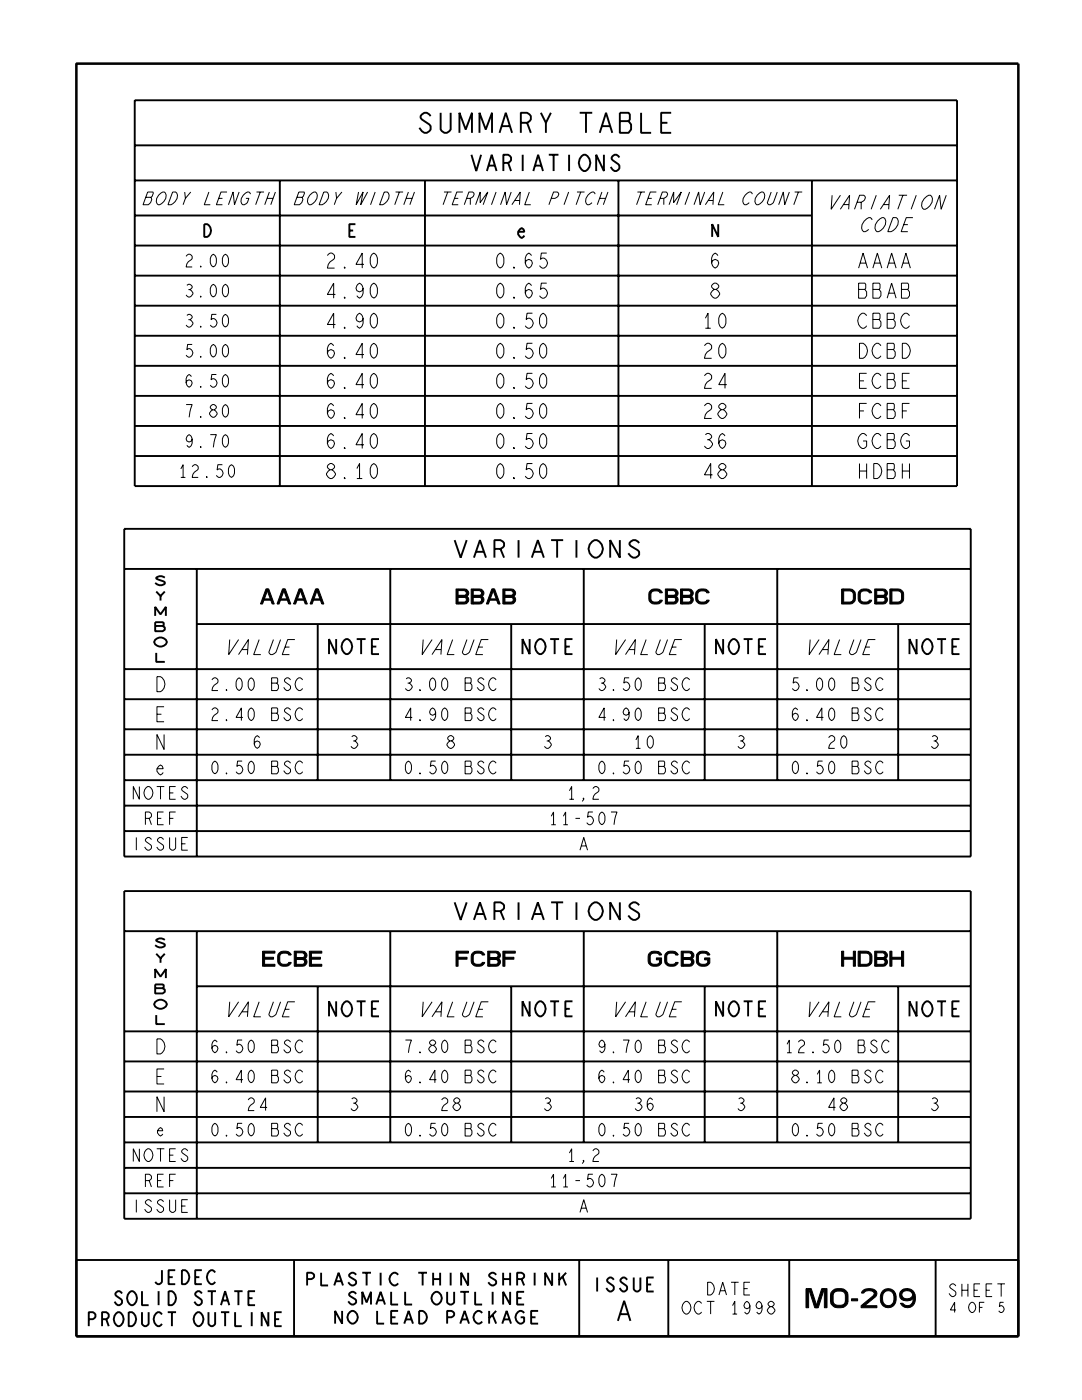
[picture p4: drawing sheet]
<svg xmlns="http://www.w3.org/2000/svg" width="216mm" height="279mm" viewBox="0 0 216 279" stroke-linecap="round" stroke-linejoin="round" font-family="sans-serif">
<g fill="none" stroke="#000" stroke-width=".38">
<path d="M26.9 20h164.1v77h-164.1zM26.9 29h164.1M26.9 36h164.1M55.8 36v61M84.8 36v61M85.9 23.2l-.7-.7a1.03 1.03 0 0 0-1.3 1l.3 .3 1.5 1 .2 .4v.6l-.7 .7h-.5l-.5-.3-.5-.7M87.9 22.5v3.3l.8 .7h.5l.7-.7v-3.3M91.7 26.5v-4l1.2 3.3 1.3-3.3v4M94.1 30.9l.9 3.2 1-3.2M95.7 26.5v-4l1.2 3.3 1.3-3.3v4M97.2 34.1l.9-3.2 1 3.2M97.5 33.1h1.2"/>
<path d="M99.7 26.5l1.2-4 1.3 4M100.2 25.2h1.5M100.4 32.5h1l.4-.3 .2-.2v-.6l-.2-.2-.4-.3h-1v3.2M101.4 32.5l.6 1.6M103.9 24.5h1.3l.5-.3 .2-.4v-.6l-.2-.4-.5-.3h-1.3v4M104.3 30.9v3.2M105.2 24.5l.7 2M106.4 34.1l1-3.2 .9 3.2M106.8 33.1h1.2M107.9 22.5l1 2v2M109.5 30.9h1.9M109.9 22.5l-1 2"/>
<path d="M110.5 30.9v3.2M113.6 30.9v3.2M115.7 22.5h2.5M116.1 31.2l.4-.3a1.23 1.23 0 0 1 1.1 .8 1.86 1.86 0 0 1-.8 2.4 1.23 1.23 0 0 1-1.1-.8 1.9 1.9 0 0 1 .4-2.1zM116.9 22.5v4M119.7 26.5l1.2-4 1.3 4M120.2 25.2h1.5M120.5 30.9v3.2l-1.5-3.2v3.2M123.4 36v61M123.6 31.4l-.6-.5a.81 .81 0 0 0-1 .8l1.6 1.4v.5l-.6 .5a1.23 1.23 0 0 1-1.1-.8M123.7 22.5h1.7l.3 .3v1l-.3 .4 .5 .6v1l-.5 .7h-1.7zM123.7 24.2h1.7"/>
<path d="M127.9 22.5v4h2M131.9 24.5h1.3M133.9 22.5h-2v4h2M162 36v61M26.9 43h135.1M26.9 49h164.1M26.9 55h164.1M40.8 44.7a1.27 1.27 0 0 1 1.3 1.3 1.27 1.27 0 0 1-1.3 1.3zM69.7 46h.8M70.9 44.7h-1.2v2.6h1.2M103.4 46.3h1.2l-.1-.5-.4-.3-.7 .8v.5l.7 .7 .5-.5M143.3 44.7v2.6l-1.2-2.6v2.6"/>
<path d="M26.9 61h164.1M26.9 67h164.1M26.9 73h164.1M26.9 79h164.1M26.9 85h164.1M26.9 91h164.1M24.8 105.5h168.9v65.4h-168.9zM24.8 113.5h168.9M31.2 118.1l.8 .9v.9M32.9 115.3a1.11 1.11 0 0 0-1.7 .1l1.5 .6 .2 .2v.3a1.4 1.4 0 0 1-1.9-.2M32.9 118.1l-.9 .9M39.3 113.5v57.4"/>
<path d="M77.9 113.5v42.2M90.7 107.8l1.2 3.5 1.2-3.5M94.6 111.3l1.2-3.5 1.2 3.5M95 110.1h1.5M98.7 109.5h1.2l.4-.2 .3-.3v-.6l-.7-.6h-1.2v3.5M99.9 109.5l.7 1.8M103.5 107.8v3.5M106.1 111.3l1.2-3.5 1.2 3.5M106.6 110.1h1.4M110 107.8h2.4M111.2 107.8v3.5M115 107.8v3.5"/>
<path d="M116.5 113.5v42.2M118.1 108.1a1.03 1.03 0 0 1 1.7 .3 1.73 1.73 0 0 1 .4 1.8 1.73 1.73 0 0 1-1.6 1.1 1.89 1.89 0 0 1-.5-3.2zM123.7 107.8v3.5l-1.9-3.5v3.5M127.5 108.4a1 1 0 0 0-1-.6 1 1 0 0 0-.9 .9l1.9 1.4a1.01 1.01 0 0 1-.7 1.2 1.01 1.01 0 0 1-1.2-.6l-.2-.3M155.1 113.5v42.2M24.8 133.5h168.9M24.8 139.5h168.9M31 122.9v-1.8l1 1.5 1.1-1.5v1.8M31 124.2h1.5l.2 .1v.5l-.2 .1 .4 .3v.5l-.4 .3h-1.5zM31 127.7a1.39 1.39 0 0 1 2.3 .4 1.36 1.36 0 0 1-1.3 1 1.36 1.36 0 0 1-1.3-1zM31 124.9h1.5M31.2 130.3v1.8h1.7"/>
<path d="M39.3 124.5h154.4M63.4 124.5v31.2M67.1 127.5v3l-1.5-3v3M68.7 127.8l.3-.3a1.52 1.52 0 0 1 .9 2.5l-.5 .5a1.52 1.52 0 0 1-.9-2.5zM71.2 127.5h1.8M72.1 127.5v3M74.2 129h.9M75.6 127.5h-1.4v3h1.4M102 124.5v31.2M105.7 127.5v3l-1.4-3v3M107.3 127.8l.3-.3a1.52 1.52 0 0 1 .9 2.5l-.5 .5a1.52 1.52 0 0 1-.9-2.5zM109.8 127.5h1.8"/>
<path d="M110.7 127.5v3M112.8 129h.9M114.2 127.5h-1.4v3h1.4M140.6 124.5v31.2M144.3 127.5v3l-1.4-3v3M145.9 127.8l.4-.3a1.52 1.52 0 0 1 .8 2.5l-.5 .5a1.52 1.52 0 0 1-.9-2.5zM148.4 127.5h1.8M149.3 127.5v3M151.4 129h.9M152.8 127.5h-1.4v3h1.4M179.2 124.5v31.2M182.9 127.5v3l-1.4-3v3"/>
<path d="M184.5 127.8l.4-.3a1.52 1.52 0 0 1 .8 2.5l-.5 .5a1.52 1.52 0 0 1-.9-2.5zM187 127.5h1.8M187.9 127.5v3M190 129h.9M191.4 127.5h-1.4v3h1.4M24.8 145.5h168.9M24.8 150.6h168.9M24.8 155.7h168.9M24.8 177.8h168.9v65.4h-168.9zM24.8 160.8h168.9M24.8 165.9h168.9M24.8 185.8h168.9"/>
<path d="M31 195.2v-1.8l1 1.5 1.1-1.5v1.8M31 196.5h1.5l.2 .1v.5l-.2 .1 .4 .3v.5l-.4 .3h-1.5zM31 200a1.39 1.39 0 0 1 2.3 .4 1.36 1.36 0 0 1-1.3 .9 1.36 1.36 0 0 1-1.3-.9zM31 197.2h1.5M31.2 190.3l.8 .9v.9M32.9 187.6a1.11 1.11 0 0 0-1.7 .1l1.5 .6 .2 .2v.3a1.4 1.4 0 0 1-1.9-.2M32.9 190.3l-.9 .9M39.3 185.8v57.4M39.3 196.8h154.4M63.4 196.8v31.2M67.1 199.8v3l-1.5-3v3M71.2 199.8h1.8"/>
<path d="M72.1 199.8v3M75.6 199.8h-1.4v3h1.4M77.9 185.8v42.2M90.7 180.1l1.2 3.5 1.2-3.5M94.6 183.6l1.2-3.5 1.2 3.5M95 182.4h1.5M98.7 181.8h1.2l.4-.3 .3-.3v-.5l-.7-.6h-1.2v3.5M99.9 181.8l.7 1.8M102 196.8v31.2M103.5 180.1v3.5M105.7 199.8v3l-1.4-3v3M106.1 183.6l1.2-3.5 1.2 3.5"/>
<path d="M106.6 182.4h1.4M109.8 199.8h1.8M110 180.1h2.4M110.7 199.8v3M111.2 180.1v3.5M114.2 199.8h-1.4v3h1.4M115 180.1v3.5M116.5 185.8v42.2M118.1 180.4l.5-.3a1.75 1.75 0 0 1 1.7 1.7 1.75 1.75 0 0 1-1.7 1.8 1.88 1.88 0 0 1-.5-3.2zM123.7 180.1v3.5l-1.9-3.5v3.5M127.5 180.7a1 1 0 0 0-1-.6 1 1 0 0 0-.9 .9l1.9 1.4a.98 .98 0 0 1-.5 1.1 .98 .98 0 0 1-1.2-.2l-.4-.6M140.6 196.8v31.2"/>
<path d="M144.3 199.8v3l-1.4-3v3M148.4 199.8h1.8M149.3 199.8v3M152.8 199.8h-1.4v3h1.4M155.1 185.8v42.2M179.2 196.8v31.2M182.9 199.8v3l-1.4-3v3M187 199.8h1.8M187.9 199.8v3M191.4 199.8h-1.4v3h1.4M24.8 205.8h168.9M24.8 211.8h168.9"/>
<path d="M24.8 217.8h168.9M31.2 202.6v1.8h1.7M68.7 200.1l.3-.3a1.52 1.52 0 0 1 .9 2.5l-.5 .5h-.4a1.72 1.72 0 0 1-.3-2.7zM74.2 201.3h.9M107.3 200.1l.3-.3h.4a1.71 1.71 0 0 1 0 3h-.4a1.72 1.72 0 0 1-.3-2.7zM112.8 201.3h.9M145.9 200.1l.4-.3h.3a1.71 1.71 0 0 1 0 3h-.3a1.72 1.72 0 0 1-.4-2.7zM151.4 201.3h.9M184.5 200.1l.4-.3a1.52 1.52 0 0 1 .8 2.5l-.5 .5h-.3a1.72 1.72 0 0 1-.4-2.7zM190 201.3h.9M24.8 222.9h168.9M24.8 228h168.9"/>
<path d="M24.8 233.1h168.9M24.8 238.2h168.9M15.2 251.5h188v15.2h-188zM24.3 258.1l-.4-.4a.7 .7 0 0 0-.9 .7l1.2 .9 .1 .2v.5l-.4 .5h-.4l-.6-.7M25.8 257.9l.4-.2a1.42 1.42 0 0 1 1.1 1.4 1.42 1.42 0 0 1-1.1 1.4 1.6 1.6 0 0 1-.4-2.6zM28.3 257.7v2.8h1.4M31.6 257.7v2.8M32.3 253.5v2.3l-.5 .5h-.3l-.5-.5M33.6 257.7a1.4 1.4 0 0 1 1.4 .8 1.4 1.4 0 0 1-.2 1.5l-.5 .5h-.7zM33.6 254.9h.9M35 253.5h-1.4v2.8h1.4M36.3 253.5a1.4 1.4 0 0 1 1.3 2.1 1.14 1.14 0 0 1-1.3 .7z"/>
<path d="M38.9 254.9h.9M40.3 253.5h-1.4v2.8h1.4M40.3 258.1l-.5-.4a.7 .7 0 0 0-.9 .7l1.4 1.1v.5l-.5 .5a1.06 1.06 0 0 1-1-.7M41.4 257.7h1.7M42.3 257.7v2.8M42.9 254l-.5-.5a1.42 1.42 0 0 0-1.1 1.4 1.42 1.42 0 0 0 1.1 1.4l.5-.5M44.4 259.5h1M46.7 257.7h1.7M47.6 257.7v2.8M49.6 259.1h.8M50.9 257.7h-1.3v2.8h1.3M58.7 251.5v15.2"/>
<path d="M61.3 255.3h.9l.3-.2 .2-.3v-.4l-.5-.4h-.9v2.5M64.1 254v2.5h1.4M66.7 256.5l.9-2.5 .8 2.5M67 255.7h1.1M71.1 254.4a.73 .73 0 0 0-.8-.4 .73 .73 0 0 0-.6 .6l1.4 1.1a.73 .73 0 0 1-.5 .8 .73 .73 0 0 1-.9-.4l-.2-.2M71.1 258.2a.73 .73 0 0 0-.8-.4 .73 .73 0 0 0-.6 .6l1.4 1.1a.73 .73 0 0 1-.5 .8 .73 .73 0 0 1-.9-.4l-.2-.2M72.3 254h1.7M73.2 254v2.5M75.4 259.5h1.1M75.9 254v2.5M78 257.8v2.5h1.4M79.4 254.4a.85 .85 0 0 0-.8-.4 .85 .85 0 0 0-.7 .6 1.29 1.29 0 0 0 1 1.9l.5-.4"/>
<path d="M80.8 257.8v2.5h1.4M83.5 254h1.7M84.3 254v2.5M86.4 254v2.5M86.4 255.3h1.4M86.6 258a.85 .85 0 0 1 1.4 .4 1.29 1.29 0 0 1-1.1 1.9 1.37 1.37 0 0 1-.3-2.3zM87.8 254v2.5M89.2 257.8v2.1a.77 .77 0 0 0 .7 .5 .77 .77 0 0 0 .7-.5v-2.1M89.9 254v2.5M91.8 257.8h1.8M92.7 257.8v2.5M93.4 254v2.5l-1.4-2.5v2.5"/>
<path d="M94.8 257.8v2.5h1.4M98.3 257.8v2.5M99 254.4a.73 .73 0 0 0-.8-.4 .73 .73 0 0 0-.6 .6l1.4 1.1a.73 .73 0 0 1-.5 .8 .73 .73 0 0 1-.9-.4l-.2-.2M100.4 255.3h1.4M100.4 254v2.5M101.8 257.8v2.5l-1.4-2.5v2.5M101.8 254v2.5M103.2 255.3h.9l.5-.5v-.4l-.5-.4h-.9v2.5M103.2 259.1h.9M104.1 255.3l.5 1.2M104.6 257.8h-1.4v2.5h1.4M106.7 254v2.5"/>
<path d="M110.2 254v2.5l-1.4-2.5v2.5M111.6 254v2.5M112.3 254.8l.7 1.7M113 254l-1.4 1.5M115.6 251.5v15.2M119.2 255v2.7M122.5 255.4l-.5-.4a.7 .7 0 0 0-.9 .7l1.2 .9 .2 .2v.5l-.5 .4h-.4l-.6-.7M125.1 255.4l-.5-.4a.7 .7 0 0 0-.8 .7l1.2 .9 .1 .2v.5l-.5 .4h-.3l-.7-.7M126.5 255v2.3l.5 .4h.3l.5-.4v-2.3M129.1 256.3h.8M130.4 255h-1.3v2.7h1.3M133.4 251.5v15.2"/>
<path d="M157.5 251.5v15.2M186.7 251.5v15.2M17.7 263.3h.8l.4-.3 .1-.2v-.5l-.1-.2-.4-.2h-.8v2.8M20.4 263.3h.8l.3-.3 .2-.2v-.5l-.2-.2-.3-.2h-.8v2.8M21.2 263.3l.5 1.4M23.2 262.1l.3-.2h.4a1.48 1.48 0 0 1 .8 1.5 1.48 1.48 0 0 1-1.2 1.3 1.6 1.6 0 0 1-.3-2.6zM25.7 261.9a1.4 1.4 0 0 1 1.3 .7 1.4 1.4 0 0 1-.2 1.6l-.5 .5h-.6zM28.3 261.9v2.3l.5 .5h.4l.5-.5v-2.3M32.3 262.3l-.5-.4a1.42 1.42 0 0 0-1.1 1.4 1.42 1.42 0 0 0 1.1 1.4l.5-.5M33.5 261.9h1.6M34.3 261.9v2.8M39.1 262.1l.3-.2a1.42 1.42 0 0 1 1.2 1.4 1.42 1.42 0 0 1-1.2 1.4 1.6 1.6 0 0 1-.3-2.6z"/>
<path d="M41.6 261.9v2.3l.5 .5h.3l.5-.5v-2.3M44.1 260.5l.8-2.8 .8 2.8M44.1 261.9h1.6M44.9 261.9v2.8M46.9 261.9v2.8h1.3M50.2 261.9v2.8M53.5 261.9v2.8l-1.3-2.8v2.8M54.9 263.3h.8M56.2 261.9h-1.3v2.8h1.3M68.3 261.6v2.6l-1.4-2.6v2.6M69.8 261.8a.85 .85 0 0 1 1.4 .5 1.29 1.29 0 0 1-1 1.9 1.37 1.37 0 0 1-.4-2.4zM72.3 260.3v-2.5l.9 2.1 .8-2.1v2.5"/>
<path d="M75.1 260.3l.8-2.5 .9 2.5M75.2 261.6v2.6h1.4M78 262.9h.9M79.4 261.6h-1.4v2.6h1.4M80.7 264.2l.8-2.6 .9 2.6M81 263.3h1.1M83.6 261.6a1.3 1.3 0 0 1 1.6 1.3 1.3 1.3 0 0 1-1.6 1.3zM89.2 262.9h.9l.5-.4v-.5l-.5-.4h-.9v2.6M91.8 264.2l.9-2.6 .9 2.6M92.2 263.3h1M96.2 262a.85 .85 0 0 0-.9-.4 .85 .85 0 0 0-.7 .7 1.29 1.29 0 0 0 1.1 1.9l.5-.5M97.6 261.6v2.6"/>
<path d="M98.3 262.5l.7 1.7M99 261.6l-1.4 1.5M100.2 264.2l.9-2.6 .9 2.6M100.6 263.3h1M104.6 262a.85 .85 0 0 0-.9-.4 .85 .85 0 0 0-.7 .7 1.29 1.29 0 0 0 1.1 1.9l.5-.5v-.8h-.7M106 262.9h.9M107.4 261.6h-1.4v2.6h1.4M123.3 263.6l1.2-4 1.3 4M123.8 262.3h1.5"/>
</g>
<g fill="#000" stroke="#000" stroke-width=".2">
<path d="M52.5 119.5h1.7v.3h-1.7zM55.8 119.5h1.7v.3h-1.7zM59.1 119.5h1.7v.3h-1.7zM62.4 119.5h1.7v.3h-1.7zM91.4 117.5h1.2a.83 .83 0 0 1 .9 .9 .83 .83 0 0 1-.9 .8h-1.2v-.4h1.2l.5-.4-.1-.3-.4-.2h-1.2zM91.4 118.8h1.2a.86 .86 0 0 1 .9 .9 .86 .86 0 0 1-.9 .8h-1.2v-.3h1.2a.48 .48 0 0 0 .5-.5 .48 .48 0 0 0-.5-.5h-1.2zM94.4 117.5h1.3a.83 .83 0 0 1 .9 .9 .83 .83 0 0 1-.9 .8h-1.3v-.4h1.3l.4-.4-.1-.3-.3-.2h-1.3zM94.4 118.8h1.3a.86 .86 0 0 1 .9 .9 .86 .86 0 0 1-.9 .8h-1.3v-.3h1.3a.48 .48 0 0 0 .4-.5 .48 .48 0 0 0-.4-.5h-1.3zM97.6 119.5h1.6v.3h-1.6zM100.8 117.5h1.2a.83 .83 0 0 1 .9 .9 .83 .83 0 0 1-.9 .8h-1.2v-.4h1.2l.4-.4-.1-.3-.3-.2h-1.2zM100.8 118.8h1.2a.86 .86 0 0 1 .9 .9 .86 .86 0 0 1-.9 .8h-1.2v-.3h1.2a.48 .48 0 0 0 .4-.5 .48 .48 0 0 0-.4-.5h-1.2zM129.7 117.9a1.54 1.54 0 0 1 2.4 .4h-.4a1.02 1.02 0 0 0-1.8 .3v.9a1.02 1.02 0 0 0 1.8 .3h.4a1.45 1.45 0 0 1-1.4 .8 1.45 1.45 0 0 1-1.2-1.1v-.9z"/>
<path d="M133.2 117.5h1.2a.83 .83 0 0 1 .9 .9 .83 .83 0 0 1-.9 .8h-1.2v-.4h1.2l.4-.4v-.3l-.4-.2h-1.2zM133.2 118.8h1.2a.86 .86 0 0 1 .9 .9 .86 .86 0 0 1-.9 .8h-1.2v-.3h1.2a.48 .48 0 0 0 .4-.5 .48 .48 0 0 0-.4-.5h-1.2zM136.2 117.5h1.2a.83 .83 0 0 1 .9 .9 .83 .83 0 0 1-.9 .8h-1.2v-.4h1.2l.5-.4-.1-.3-.4-.2h-1.2zM136.2 118.8h1.2a.86 .86 0 0 1 .9 .9 .86 .86 0 0 1-.9 .8h-1.2v-.3h1.2a.48 .48 0 0 0 .5-.5 .48 .48 0 0 0-.5-.5h-1.2zM139.1 117.9a1.54 1.54 0 0 1 2.4 .4h-.5a1.02 1.02 0 0 0-1.8 .3v.9a1.02 1.02 0 0 0 1.8 .3h.5a1.45 1.45 0 0 1-1.4 .8 1.45 1.45 0 0 1-1.3-1.1v-.9zM167.9 117.5h.4v3h-.4zM171.5 117.9a1.54 1.54 0 0 1 2.4 .4h-.5a1.02 1.02 0 0 0-1.8 .3v.9a1.02 1.02 0 0 0 1.8 .3h.5a1.45 1.45 0 0 1-1.4 .8 1.45 1.45 0 0 1-1.3-1.1v-.9zM174.9 117.5h1.3a.83 .83 0 0 1 .9 .9 .83 .83 0 0 1-.9 .8h-1.3v-.4h1.3l.4-.4-.1-.3-.3-.2h-1.3zM174.9 118.8h1.3a.86 .86 0 0 1 .9 .9 .86 .86 0 0 1-.9 .8h-1.3v-.3h1.3a.48 .48 0 0 0 .4-.5 .48 .48 0 0 0-.4-.5h-1.3zM177.6 117.5h.4v3h-.4zM53.1 117.5h.4l-1.1 3h-.4zM53.2 117.5h.4l1.1 3h-.4z"/>
<path d="M56.4 117.5h.4l-1.1 3h-.4zM56.5 117.5h.4l1.1 3h-.4zM59.7 117.5h.4l-1.1 3h-.4zM59.8 117.5h.4l1.1 3h-.4zM63 117.5h.4l-1.1 3h-.4zM63.1 117.5h.4l1.1 3h-.4zM91 117.5h.4v3h-.4zM94 117.5h.4v3h-.4zM98.1 117.5h.5l-1.1 3h-.5zM98.3 117.5h.4l1.1 3h-.4zM100.3 117.5h.5v3h-.5zM132.8 117.5h.4v3h-.4z"/>
<path d="M135.8 117.5h.4v3h-.4zM168.3 117.5l1.7 .1a1.22 1.22 0 0 1 .7 1v.9a1.13 1.13 0 0 1-1.1 1h-1.3v-.3h1.3a.68 .68 0 0 0 .7-.7v-.9a.68 .68 0 0 0-.7-.7h-1.3zM174.5 117.5h.4v3h-.4zM178 117.5l1.6 .1a1.22 1.22 0 0 1 .7 1v.9a1.13 1.13 0 0 1-1.1 1h-1.2v-.3h1.2a.68 .68 0 0 0 .7-.7v-.9a.68 .68 0 0 0-.7-.7h-1.2zM52.4 189.8h.4v3h-.4zM52.8 189.8h2.1v.4h-2.1zM52.8 191h1.8v.4h-1.8zM52.8 192.4h2.1v.4h-2.1zM55.7 190.2a1.54 1.54 0 0 1 2.4 .4h-.5a1.02 1.02 0 0 0-1.8 .3v.9a1.02 1.02 0 0 0 1.8 .3h.5a1.45 1.45 0 0 1-1.4 .7 1.45 1.45 0 0 1-1.3-1v-.9zM58.7 189.8h.4v3h-.4zM59.1 189.8h1.3a.83 .83 0 0 1 .9 .9 .83 .83 0 0 1-.9 .8h-1.3v-.4h1.3l.4-.4-.1-.3-.3-.2h-1.3zM59.1 191.1h1.3a.86 .86 0 0 1 .9 .9 .86 .86 0 0 1-.9 .8h-1.3v-.4h1.3a.48 .48 0 0 0 .4-.4 .48 .48 0 0 0-.4-.5h-1.3z"/>
<path d="M61.7 189.8h.4v3h-.4zM62.1 189.8h2.1v.4h-2.1zM62.1 191h1.8v.4h-1.8zM62.1 192.4h2.1v.4h-2.1zM91 189.8h.4v3h-.4zM91.4 189.8h2.1v.4h-2.1zM91.4 191h1.8v.4h-1.8zM94.3 190.2a1.54 1.54 0 0 1 2.4 .4h-.5a1.02 1.02 0 0 0-1.8 .3v.9a1.02 1.02 0 0 0 1.8 .3h.5a1.45 1.45 0 0 1-1.4 .7 1.45 1.45 0 0 1-1.3-1v-.9zM97.3 189.8h.4v3h-.4zM97.7 189.8h1.3a.83 .83 0 0 1 .9 .9 .83 .83 0 0 1-.9 .8h-1.3v-.4h1.3l.4-.4-.1-.3-.3-.2h-1.3zM97.7 191.1h1.3a.86 .86 0 0 1 .9 .9 .86 .86 0 0 1-.9 .8h-1.3v-.4h1.3a.48 .48 0 0 0 .4-.4 .48 .48 0 0 0-.4-.5h-1.3zM100.3 189.8h.5v3h-.5z"/>
<path d="M100.8 189.8h2v.4h-2zM100.8 191h1.7v.4h-1.7zM129.6 190.2a1.7 1.7 0 0 1 2.4 .3v.1h-.5a1.02 1.02 0 0 0-1.8 .3v.9a1.07 1.07 0 0 0 1.9 .3v-.5h-.6v-.4h1v1a1.5 1.5 0 0 1-1.5 .7 1.5 1.5 0 0 1-1.2-1.1v-.9zM132.9 190.2a1.54 1.54 0 0 1 2.4 .4h-.5a1.02 1.02 0 0 0-1.8 .3v.9a1.02 1.02 0 0 0 1.8 .3h.5a1.45 1.45 0 0 1-1.4 .7 1.45 1.45 0 0 1-1.3-1v-.9zM135.9 189.8h.4v3h-.4zM136.3 189.8h1.3a.83 .83 0 0 1 .9 .9 .83 .83 0 0 1-.9 .8h-1.3v-.4h1.3l.4-.4-.1-.3-.3-.2h-1.3zM136.3 191.1h1.3a.86 .86 0 0 1 .9 .9 .86 .86 0 0 1-.9 .8h-1.3v-.4h1.3a.48 .48 0 0 0 .4-.4 .48 .48 0 0 0-.4-.5h-1.3zM139.2 190.2a1.7 1.7 0 0 1 2.4 .3v.1h-.4a1.02 1.02 0 0 0-1.8 .3v.9a1.07 1.07 0 0 0 1.8 .3v-.5h-.6v-.4h1v1a1.5 1.5 0 0 1-1.4 .7 1.5 1.5 0 0 1-1.2-1.1v-.9zM167.9 189.8h.4v3h-.4zM168.3 191h2v.4h-2zM170.3 189.8h.4v3h-.4zM171.2 189.8h.4v3h-.4z"/>
<path d="M171.6 189.8l1.7 .1a1.22 1.22 0 0 1 .7 1v.9a1.13 1.13 0 0 1-1.1 1h-1.3v-.4h1.3a.68 .68 0 0 0 .7-.6v-.9a.68 .68 0 0 0-.7-.7h-1.3zM174.5 189.8h.4v3h-.4zM174.9 189.8h1.3a.83 .83 0 0 1 .9 .9 .83 .83 0 0 1-.9 .8h-1.3v-.4h1.3l.4-.4-.1-.3-.3-.2h-1.3zM174.9 191.1h1.3a.86 .86 0 0 1 .9 .9 .86 .86 0 0 1-.9 .8h-1.3v-.4h1.3a.48 .48 0 0 0 .4-.4 .48 .48 0 0 0-.4-.5h-1.3zM177.6 189.8h.4v3h-.4zM178 191h1.9v.4h-1.9zM179.9 189.8h.4v3h-.4zM160.8 257.2h.5v3.8h-.5zM161.3 257.2h.6l1.2 3.8h-.5zM164 257.2h.5l-1.2 3.8h-.6zM164.5 257.2h.5v3.8h-.5zM166.1 257.7a2.09 2.09 0 0 1 3 .3l.1 .5h-.5a1.26 1.26 0 0 0-1.9-.8l-.3 .2a2.15 2.15 0 0 0 0 2.4 1.57 1.57 0 0 0 2.1-.3l.1-.3h.5a1.61 1.61 0 0 1-2.1 1.3 1.44 1.44 0 0 1-1.4-1.3v-1.2l.1-.5z"/>
<path d="M168.7 258.5h.5v1.2h-.5zM169.9 259.2h1.2v.4h-1.2zM172 257.7a2.1 2.1 0 0 1 2.9 0 .93 .93 0 0 1-.2 1.1l-2.2 1.8h2.5v.4h-3.2v-.4l2.5-2 .1-.5a1.35 1.35 0 0 0-2 0h-.5zM175.8 259.9h.4a1.13 1.13 0 0 0 1.3 .7 1.13 1.13 0 0 0 .9-1.2l-.1-1.1h.4a1.8 1.8 0 0 1-.1 2 1.8 1.8 0 0 1-1.9 .6l-.6-.4zM176.1 257.7a1.54 1.54 0 0 1 2.6 .6h-.4a1.13 1.13 0 0 0-1.3-.7 1.13 1.13 0 0 0-.9 1.2l.1 1.1h-.4a2.34 2.34 0 0 1 .3-2.2zM179.8 257.7a1.32 1.32 0 0 1 1.3-.5v.4a.86 .86 0 0 0-1.2 .8 .86 .86 0 0 0 1.2 .8 1.02 1.02 0 0 0 1-.9h.5a1.68 1.68 0 0 1-1.3 1.3 1.68 1.68 0 0 1-1.7-.6 1.25 1.25 0 0 1 .2-1.3zM181.1 257.2a1.98 1.98 0 0 1 1.6 1.6 1.98 1.98 0 0 1-.9 2 1.54 1.54 0 0 1-2.1-.7h.4a1.15 1.15 0 0 0 1.3 .4 1.15 1.15 0 0 0 .8-1.1 1.36 1.36 0 0 0-1.1-1.8z"/>
</g>
<g fill="none" stroke="#000" stroke-width=".2">
<path d="M29.1 39.4h1M29.5 38.3h1l.1 .2-.5 .9 .1 .2a1.18 1.18 0 0 1-.6 1.3h-1.1zM31.6 39l.9-.7h.3l.2 .2a1.78 1.78 0 0 1-1.4 2.4 1.12 1.12 0 0 1-.3-1.3zM34.4 38.3h.6a1.12 1.12 0 0 1 .3 1.3l-.3 .6a1.54 1.54 0 0 1-1.5 .7zM36.9 38.3l.1 1.3-.5 1.3M38.1 38.3l-1.1 1.3M41.7 38.3l-.9 2.6h1.2M43.6 39.6h.8M45.3 38.3h-1.2l-.9 2.6h1.2M47.7 38.3l-.9 2.6-.3-2.6-.9 2.6M50 38.7l-.3-.4a1.58 1.58 0 0 0-1.3 2.6h.4l.6-.5 .3-.8h-.6M51.2 38.3h1.5"/>
<path d="M51.9 38.3l-.9 2.6M53.3 39.6h1.2M53.7 38.3l-.9 2.6M55 38.3l-1 2.6M59.2 39.4h1.1M59.6 38.3h1.1l.1 .2-.5 .9 .1 .2a1.18 1.18 0 0 1-.6 1.3h-1.1zM61.8 39l.8-.7h.3l.3 .2a1.78 1.78 0 0 1-1.5 2.4 1.12 1.12 0 0 1-.3-1.3zM64.6 38.3h.6a1.12 1.12 0 0 1 .3 1.3 1.94 1.94 0 0 1-1.8 1.3zM67 38.3l.2 1.3-.5 1.3M68.2 38.3l-1 1.3M71.5 38.3l-.4 2.6 1.3-2.6-.4 2.6 1.4-2.6M74.9 38.3l-1 2.6"/>
<path d="M76.7 38.3h.6a1.12 1.12 0 0 1 .3 1.3l-.4 .6a1.54 1.54 0 0 1-1.5 .7zM78.9 38.3h1.5M79.7 38.3l-.9 2.6M81 39.6h1.2M81.5 38.3l-.9 2.6M82.7 38.3l-.9 2.6M88.6 38.3h1.5M89.3 38.3l-.9 2.6M90.7 39.6h.7M92.4 38.3h-1.3l-.9 2.6h1.2M93.1 39.6h.8a.85 .85 0 0 0 .6-1.1l-.2-.2h-.7l-1 2.6M93.9 39.6l-.1 1.3"/>
<path d="M99 38.3l-.9 2.6M102 38.3l-.9 2.6-.3-2.6-.9 2.6M105.6 38.3l-.9 2.6h1.2M110 39.6h.7a.85 .85 0 0 0 .7-1.1l-.2-.2h-.7l-1 2.6M113.5 38.3l-1 2.6M115.1 38.3h1.5M115.9 38.3l-.9 2.6M118.7 38.7l-.3-.4a1.58 1.58 0 0 0-1.2 2.6h.3l.6-.5M119.6 39.6h1.2M120.1 38.3l-.9 2.6M121.3 38.3l-.9 2.6M127.2 38.3h1.5"/>
<path d="M127.9 38.3l-.9 2.6M129.3 39.6h.7M131 38.3h-1.2l-1 2.6h1.2M131.7 39.6h.8a.85 .85 0 0 0 .6-1.1l-.2-.2h-.7l-1 2.6M132.5 39.6v1.3M137.6 38.3l-.9 2.6M140.6 38.3l-.9 2.6-.3-2.6-.9 2.6M144.2 38.3l-.9 2.6h1.2M150.1 38.7l-.3-.4a1.58 1.58 0 0 0-1.2 2.6h.3l.6-.5M151.1 39l.8-.7h.3l.3 .2a1.78 1.78 0 0 1-1.5 2.4 1.12 1.12 0 0 1-.3-1.3zM153.9 38.3l-.8 2.1 .3 .5h.3l.6-.5 .8-2.1M157.5 38.3l-.9 2.6-.3-2.6-.9 2.6"/>
<path d="M158.6 38.3h1.5M159.3 38.3l-.9 2.6M166 39l-.2 2.8 1.9-2.8M174.8 39l-1 2.8M179.3 39h1.7M180.2 39l-1.1 2.8M182.8 39l-1 2.8M184.4 39.7a1.66 1.66 0 0 1 1.3-.7l.2 .2a1.97 1.97 0 0 1-1.6 2.6l-.4-.7 .1-.7zM188.8 39l-1 2.8-.3-2.8-1 2.8M37.1 51.2l.5-.5h.3l.4 .5a.98 .98 0 0 1-.7 1l-.3 .4-.2 .7h1.2M37.3 57l.3-.3a.63 .63 0 0 1 .7 .7l-.4 .4a.71 .71 0 0 1 .4 1.1 .71 .71 0 0 1-1.2 0M37.6 57.8h.3"/>
<path d="M40 53.1l.2 .2h-.2zM40 59.1l.2 .2h-.2zM42.3 51l.3-.3 .3 .3a1.61 1.61 0 0 1-.3 2.3l-.3-.2a1.76 1.76 0 0 1 0-2.1zM42.3 57l.3-.3 .3 .3a1.61 1.61 0 0 1-.3 2.3l-.3-.2a1.76 1.76 0 0 1 0-2.1zM44.7 51l.3-.3 .3 .3a1.61 1.61 0 0 1-.3 2.3l-.3-.2a1.76 1.76 0 0 1 0-2.1zM44.7 57l.3-.3 .3 .3a1.61 1.61 0 0 1-.3 2.3l-.3-.2a1.76 1.76 0 0 1 0-2.1zM65.3 51l.6-.5h.3l.6 .5a1.16 1.16 0 0 1-.9 1.3l-.4 .5-.2 .7h1.5M66.9 58.8h-1.6l1.3-2.3v3M68.7 53.3l.2 .2h-.2zM68.7 59.3l.2 .2h-.2zM72.5 57.5l-.2 .5-.6 .3-.5-.3a1.09 1.09 0 0 1 .5-1.5l.4 .3a1.9 1.9 0 0 1-.4 2.7l-.5-.5M72.6 52.8h-1.6l1.3-2.3v3"/>
<path d="M74.2 50.8l.4-.3 .3 .3a1.9 1.9 0 0 1-.3 2.7l-.4-.2a2.08 2.08 0 0 1 0-2.5zM74.2 56.8l.4-.3 .3 .3a1.9 1.9 0 0 1-.3 2.7l-.4-.2a2.08 2.08 0 0 1 0-2.5zM94.9 40.9l.9-2.6v2.1l1.5-2.1-.9 2.6M99.5 50.8l.3-.3 .4 .3a1.9 1.9 0 0 1-.4 2.7l-.3-.2a2.08 2.08 0 0 1 0-2.5zM99.5 56.8l.3-.3 .4 .3a1.9 1.9 0 0 1-.4 2.7l-.3-.2a2.08 2.08 0 0 1 0-2.5zM102.1 40.9l1.7-2.6-.2 2.6M102.5 53.3l.2 .2h-.2zM102.5 59.3l.2 .2h-.2zM102.7 40h1M106.1 51l-.6-.5-.3 .3a1.9 1.9 0 0 0 .3 2.7 1.09 1.09 0 0 0 .6-1.5l-.6-.2-.5 .2-.2 .5M106.1 57l-.6-.5-.3 .3a1.9 1.9 0 0 0 .3 2.7 1.09 1.09 0 0 0 .6-1.5l-.6-.2-.5 .2-.2 .5M109.1 50.5h-1.1l-.2 1.3 .4-.3a1 1 0 0 1 1.1 1 1 1 0 0 1-1.1 1l-.5-.5"/>
<path d="M109.1 56.5h-1.1l-.2 1.3 .4-.3a1 1 0 0 1 1.1 1 1 1 0 0 1-1.1 1l-.5-.5M133.5 40.9l.9-2.6v2.1l1.5-2.1-.9 2.6M140.7 40.9l1.7-2.6-.1 2.6M141.4 40h.9M142.2 58l.3-.2a1.03 1.03 0 0 1 1.1 1l-.7 .7a1.03 1.03 0 0 1-1.1-1zM142.5 57.8l-.5-.5a.75 .75 0 0 1 .9-.8l.5 .5v.3l-.5 .5M143.2 51l-.5-.5-.3 .3a1.9 1.9 0 0 0 .3 2.7 1.09 1.09 0 0 0 .5-1.5l-.5-.2-.5 .2-.2 .5M167.7 41.8l1.8-2.8-.2 2.8M168.3 40.8h1M171 40.4h.8a.94 .94 0 0 0 .8-1.2l-.2-.2h-.9l-1 2.8M171.3 53.5l.9-3 .9 3M171.3 56.5h1.3l.1 .3v.7l-.1 .3 .3 .5v.7l-.3 .5h-1.3z"/>
<path d="M171.3 57.8h1.3M171.7 52.5h1M171.8 40.4v1.4M174 43.9l-.3-.5a1.97 1.97 0 0 0-1.6 2.6l.2 .2h.4l.6-.4M174.2 53.5l.9-3 .9 3M174.2 56.5h1.2l.2 .3v.7l-.2 .3 .4 .5v.7l-.4 .5h-1.2zM174.2 57.8h1.2M174.5 52.5h1.1M175.1 44.1l.9-.7a.68 .68 0 0 1 .8 .7 2.13 2.13 0 0 1-1.8 2.1l-.4-.7 .1-.7zM175.7 41.8l1.8-2.8-.2 2.8M176.3 40.8h1M177 53.5l.9-3 .9 3"/>
<path d="M177 59.5l.9-3 .9 3M177.4 52.5h1M177.4 58.5h1M178.2 43.4h.6l.3 .3a1.95 1.95 0 0 1-1.9 2.5zM179.9 53.5l.9-3 .9 3M179.9 56.5h1.2l.2 .3v.7l-.2 .3 .4 .5v.7l-.4 .5h-1.2zM179.9 57.8h1.2M180.2 52.5h1.1M180.3 44.8h.9M182.2 43.4h-1.4l-1 2.8h1.3M37.3 63l.3-.3a.63 .63 0 0 1 .7 .7l-.4 .4a.71 .71 0 0 1 .4 1.1 .71 .71 0 0 1-1.2 0M37.6 63.8h.3"/>
<path d="M38.2 75.2l-.5-.5-.3 .3a1.61 1.61 0 0 0 .3 2.3 .92 .92 0 0 0 .5-1.3l-.5-.2-.4 .2-.2 .4M38.3 68.7h-.9l-.1 1.1 .3-.2a.85 .85 0 0 1 .9 .8 .85 .85 0 0 1-.9 .9l-.5-.4M40 65.1l.2 .2h-.2zM40 71.1l.2 .2h-.2zM40 77.1l.2 .2h-.2zM42.3 69l.3-.3 .3 .3a1.61 1.61 0 0 1-.3 2.3l-.3-.2a1.76 1.76 0 0 1 0-2.1zM43.2 62.7h-.9l-.2 1.1 .3-.2a.85 .85 0 0 1 .9 .8 .85 .85 0 0 1-.9 .9l-.4-.4M43.2 74.7h-.9l-.2 1.1 .3-.2a.85 .85 0 0 1 .9 .8 .85 .85 0 0 1-.9 .9l-.4-.4M44.7 63l.3-.3 .3 .3a1.61 1.61 0 0 1-.3 2.3l-.3-.2a1.76 1.76 0 0 1 0-2.1zM44.7 69l.3-.3 .3 .3a1.61 1.61 0 0 1-.3 2.3l-.3-.2a1.76 1.76 0 0 1 0-2.1zM44.7 75l.3-.3 .3 .3a1.61 1.61 0 0 1-.3 2.3l-.3-.2a1.76 1.76 0 0 1 0-2.1zM66.6 69l-.6-.5-.3 .3a1.9 1.9 0 0 0 .3 2.7 1.09 1.09 0 0 0 .6-1.5l-.6-.2-.5 .2-.2 .5"/>
<path d="M66.6 75l-.6-.5-.3 .3a1.9 1.9 0 0 0 .3 2.7 1.09 1.09 0 0 0 .6-1.5l-.6-.2-.5 .2-.2 .5M66.9 64.8h-1.6l1.3-2.3v3M68.7 65.3l.2 .2h-.2zM68.7 71.3l.2 .2h-.2zM68.7 77.3l.2 .2h-.2zM72.5 63.5l-.2 .5-.6 .3-.5-.3a1.09 1.09 0 0 1 .5-1.5l.4 .3a1.9 1.9 0 0 1-.4 2.7l-.5-.5M72.6 70.8h-1.6l1.3-2.3v3M72.6 76.8h-1.6l1.3-2.3v3M74.2 62.8l.4-.3 .3 .3a1.9 1.9 0 0 1-.3 2.7l-.4-.2a2.08 2.08 0 0 1 0-2.5zM74.2 68.8l.4-.3 .3 .3a1.9 1.9 0 0 1-.3 2.7l-.4-.2a2.08 2.08 0 0 1 0-2.5zM74.2 74.8l.4-.3 .3 .3a1.9 1.9 0 0 1-.3 2.7l-.4-.2a2.08 2.08 0 0 1 0-2.5zM99.5 62.8l.3-.3 .4 .3a1.9 1.9 0 0 1-.4 2.7l-.3-.2a2.08 2.08 0 0 1 0-2.5z"/>
<path d="M99.5 68.8l.3-.3 .4 .3a1.9 1.9 0 0 1-.4 2.7l-.3-.2a2.08 2.08 0 0 1 0-2.5zM99.5 74.8l.3-.3 .4 .3a1.9 1.9 0 0 1-.4 2.7l-.3-.2a2.08 2.08 0 0 1 0-2.5zM102.5 65.3l.2 .2h-.2zM102.5 71.3l.2 .2h-.2zM102.5 77.3l.2 .2h-.2zM106.2 62.5h-1l-.2 1.3 .3-.3a1 1 0 0 1 1.1 1 1 1 0 0 1-1.1 1l-.5-.5M106.2 68.5h-1l-.2 1.3 .3-.3a1 1 0 0 1 1.1 1 1 1 0 0 1-1.1 1l-.5-.5M106.2 74.5h-1l-.2 1.3 .3-.3a1 1 0 0 1 1.1 1 1 1 0 0 1-1.1 1l-.5-.5M108 62.8l.4-.3 .3 .3a1.9 1.9 0 0 1-.3 2.7l-.4-.2a2.08 2.08 0 0 1 0-2.5zM108 68.8l.4-.3 .3 .3a1.9 1.9 0 0 1-.3 2.7l-.4-.2a2.08 2.08 0 0 1 0-2.5zM108 74.8l.4-.3 .3 .3a1.9 1.9 0 0 1-.3 2.7l-.4-.2a2.08 2.08 0 0 1 0-2.5zM140.6 69l.5-.5h.4l.5 .5a1.16 1.16 0 0 1-.9 1.3l-.4 .5-.1 .7h1.4"/>
<path d="M140.6 75l.5-.5h.4l.5 .5v.5l-.9 .8-.4 .5-.1 .7h1.4M140.7 63.5l.6-1v3M140.7 65.5h1.1M143.8 62.8l.3-.3 .4 .3a1.9 1.9 0 0 1-.4 2.7l-.3-.2a2.08 2.08 0 0 1 0-2.5zM143.8 68.8l.3-.3 .4 .3a1.9 1.9 0 0 1-.4 2.7l-.3-.2a2.08 2.08 0 0 1 0-2.5zM145 76.8h-1.6l1.3-2.3v3M171.5 68.5a1.36 1.36 0 0 1 1.6 1.5 1.9 1.9 0 0 1-.9 1.5h-.7zM171.5 76h.9M172.9 63l-.5-.5h-.4a1.71 1.71 0 0 0 0 3h.4l.5-.5M172.9 74.5h-1.4v3h1.4M174.2 62.5h1.2l.2 .3v.7l-.2 .3 .4 .5v.7l-.4 .5h-1.2zM174.2 63.8h1.2"/>
<path d="M175.8 69l-.6-.5h-.3a1.71 1.71 0 0 0 0 3h.3l.6-.5M175.8 75l-.6-.5h-.3a1.71 1.71 0 0 0 0 3h.3l.6-.5M177 62.5h1.3l.1 .3v.7l-.1 .3 .3 .5v.7l-.3 .5h-1.3zM177 68.5h1.3l.1 .3v.7l-.1 .3 .3 .5v.7l-.3 .5h-1.3zM177 74.5h1.3l.1 .3v.7l-.1 .3 .3 .5v.7l-.3 .5h-1.3zM177 63.8h1.3M177 69.8h1.3M177 75.8h1.3M180.1 68.5a1.45 1.45 0 0 1 1.4 .7 1.45 1.45 0 0 1 0 1.6 1.22 1.22 0 0 1-1.4 .7zM180.1 76h.8M181.5 63l-.6-.5a1.52 1.52 0 0 0-.8 2.5l.5 .5h.3l.6-.5M181.5 74.5h-1.4v3h1.4"/>
<path d="M36.1 93.6l.4-.9v2.6M36.1 95.3h.9M37.1 80.7h1.2l-.6 2.6M38.3 87.6l-.1 .4-.5 .2-.4-.2a.92 .92 0 0 1 .4-1.3l.3 .3a1.61 1.61 0 0 1-.3 2.3l-.4-.4M38.3 93.2l.5-.5h.3l.5 .5v.4l-.8 .6-.3 .4-.2 .7h1.3M40 83.1l.2 .2h-.2zM40 89.1l.2 .2h-.2zM41.2 95.1l.2 .2h-.2zM42 86.7h1.2l-.6 2.6M42.4 81.8l-.4-.4a.63 .63 0 0 1 .7-.7l.5 .5-.2 .4-.3 .2M44.4 92.7h-.9l-.2 1.1 .3-.2a.85 .85 0 0 1 .9 .8 .85 .85 0 0 1-.9 .9l-.4-.4M44.7 81l.3-.3 .3 .3a1.61 1.61 0 0 1-.3 2.3l-.3-.2a1.76 1.76 0 0 1 0-2.1z"/>
<path d="M44.7 87l.3-.3 .3 .3a1.61 1.61 0 0 1-.3 2.3l-.3-.2a1.76 1.76 0 0 1 0-2.1zM45.9 93l.3-.3 .3 .3a1.61 1.61 0 0 1-.3 2.3l-.3-.2a1.76 1.76 0 0 1 0-2.1zM65.5 94a.85 .85 0 0 1 1.3 .3 .85 .85 0 0 1-.6 1.2 1.03 1.03 0 0 1-1-1zM65.9 93.8l-.6-.5a.75 .75 0 0 1 .9-.8l.6 .5v.3l-.6 .5M66.6 81l-.6-.5-.3 .3a1.9 1.9 0 0 0 .3 2.7 1.09 1.09 0 0 0 .6-1.5l-.6-.2-.5 .2-.2 .5M66.6 87l-.6-.5-.3 .3a1.9 1.9 0 0 0 .3 2.7 1.09 1.09 0 0 0 .6-1.5l-.6-.2-.5 .2-.2 .5M68.7 83.3l.2 .2h-.2zM68.7 89.3l.2 .2h-.2zM68.7 95.3l.2 .2h-.2zM71.2 93.5l.5-1v3M71.2 95.5h1.1M72.6 82.8h-1.6l1.3-2.3v3"/>
<path d="M72.6 88.8h-1.6l1.3-2.3v3M74.2 80.8l.4-.3 .3 .3a1.9 1.9 0 0 1-.3 2.7l-.4-.2a2.08 2.08 0 0 1 0-2.5zM74.2 86.8l.4-.3 .3 .3a1.9 1.9 0 0 1-.3 2.7l-.4-.2a2.08 2.08 0 0 1 0-2.5zM74.2 92.8l.4-.3 .3 .3a1.9 1.9 0 0 1-.3 2.7l-.4-.2a2.08 2.08 0 0 1 0-2.5zM99.5 80.8l.3-.3 .4 .3a1.9 1.9 0 0 1-.4 2.7l-.3-.2a2.08 2.08 0 0 1 0-2.5zM99.5 86.8l.3-.3 .4 .3a1.9 1.9 0 0 1-.4 2.7l-.3-.2a2.08 2.08 0 0 1 0-2.5zM99.5 92.8l.3-.3 .4 .3a1.9 1.9 0 0 1-.4 2.7l-.3-.2a2.08 2.08 0 0 1 0-2.5zM102.5 83.3l.2 .2h-.2zM102.5 89.3l.2 .2h-.2zM102.5 95.3l.2 .2h-.2zM106.2 80.5h-1l-.2 1.3 .3-.3a1 1 0 0 1 1.1 1 1 1 0 0 1-1.1 1l-.5-.5M106.2 86.5h-1l-.2 1.3 .3-.3a1 1 0 0 1 1.1 1 1 1 0 0 1-1.1 1l-.5-.5"/>
<path d="M106.2 92.5h-1l-.2 1.3 .3-.3a1 1 0 0 1 1.1 1 1 1 0 0 1-1.1 1l-.5-.5M108 80.8l.4-.3 .3 .3a1.9 1.9 0 0 1-.3 2.7l-.4-.2a2.08 2.08 0 0 1 0-2.5zM108 86.8l.4-.3 .3 .3a1.9 1.9 0 0 1-.3 2.7l-.4-.2a2.08 2.08 0 0 1 0-2.5zM108 92.8l.4-.3 .3 .3a1.9 1.9 0 0 1-.3 2.7l-.4-.2a2.08 2.08 0 0 1 0-2.5zM140.6 81l.5-.5h.4l.5 .5v.5l-.9 .8-.4 .5-.1 .7h1.4M140.7 86.8l.4-.3a.75 .75 0 0 1 .9 .8l-.5 .5 .7 .7a1.03 1.03 0 0 1-1.1 1l-.5-.5M141.1 87.8h.4M142.2 94.8h-1.6l1.2-2.3v3M143.6 82a.85 .85 0 0 1 1.3 .3 .85 .85 0 0 1-.6 1.2 1.03 1.03 0 0 1-1.1-1zM143.6 94a.85 .85 0 0 1 1.3 .3 .85 .85 0 0 1-.6 1.2 1.03 1.03 0 0 1-1.1-1zM144 81.8l-.6-.5a.75 .75 0 0 1 .9-.8l.5 .5v.3l-.5 .5M144 93.8l-.6-.5a.75 .75 0 0 1 .9-.8l.5 .5v.3l-.5 .5"/>
<path d="M144.7 87l-.6-.5-.3 .3a1.9 1.9 0 0 0 .3 2.7 1.09 1.09 0 0 0 .6-1.5l-.6-.2-.5 .2-.2 .5M171.5 82h.9M171.5 92.5v3M171.5 94h1.4M172.9 80.5h-1.4v3M172.9 87l-.5-.5h-.4a1.71 1.71 0 0 0 0 3h.4l.5-.5v-1h-.7M172.9 92.5v3M174.4 92.5a1.45 1.45 0 0 1 1.4 .7 1.45 1.45 0 0 1 0 1.6 1.22 1.22 0 0 1-1.4 .7zM175.8 81l-.6-.5h-.3a1.71 1.71 0 0 0 0 3h.3l.6-.5M175.8 87l-.6-.5h-.3a1.71 1.71 0 0 0 0 3h.3l.6-.5M177 80.5h1.3l.1 .3v.7l-.1 .3 .3 .5v.7l-.3 .5h-1.3zM177 86.5h1.3l.1 .3v.7l-.1 .3 .3 .5v.7l-.3 .5h-1.3z"/>
<path d="M177 92.5h1.3l.1 .3v.7l-.1 .3 .3 .5v.7l-.3 .5h-1.3zM177 81.8h1.3M177 87.8h1.3M177 93.8h1.3M180.1 82h.8M180.1 94h1.4M180.1 92.5v3M181.5 80.5h-1.4v3M181.5 87l-.6-.5h-.3a1.71 1.71 0 0 0 0 3h.3l.6-.5v-1h-.7M181.5 92.5v3M31.3 135a1.45 1.45 0 0 1 1.5 .7 1.45 1.45 0 0 1-.1 1.6l-.7 .7h-.7zM42.3 135.7l.4-.4h.3l.5 .4a.98 .98 0 0 1-.8 1.1l-.3 .4-.1 .6h1.2"/>
<path d="M45.1 137.6l.2 .2h-.2zM45.8 127.6l-.2 3 2-3M47.4 135.5l.3-.2 .3 .2a1.61 1.61 0 0 1-.3 2.3l-.3-.2a1.76 1.76 0 0 1 0-2.1zM47.6 130.6l2-3-.2 3M48.3 129.6h1.1M49.8 135.5l.3-.2 .3 .2a1.61 1.61 0 0 1-.3 2.3l-.3-.2a1.76 1.76 0 0 1 0-2.1zM51.7 127.6l-1.1 3h1.4M54.2 135.3h1.1l.1 .2v.6l-.1 .2 .3 .5v.6l-.3 .4h-1.1zM54.2 136.3h1.1M54.6 127.6l-.9 2.5 .3 .5h.4l.7-.5 .9-2.5M56.9 129.1h.9M58 135.7l-.5-.4a.63 .63 0 0 0-.7 .6l1.2 1.1v.4l-.5 .4a.96 .96 0 0 1-.9-.6"/>
<path d="M58.8 127.6h-1.4l-1.1 3h1.4M60.4 135.7l-.5-.4a1.29 1.29 0 0 0-1 1.2 1.29 1.29 0 0 0 1 1.3l.5-.4M81 135.5l.3-.2a.63 .63 0 0 1 .8 .6l-.5 .4 .6 .7a.87 .87 0 0 1-.9 .8l-.4-.4M81.3 136.3h.3M83.8 137.6l.1 .2h-.1zM84.4 127.6l-.2 3 2-3M86 135.5l.3-.2 .3 .2a1.61 1.61 0 0 1-.3 2.3l-.3-.2a1.76 1.76 0 0 1 0-2.1zM86.2 130.6l2-3-.2 3M86.9 129.6h1.1M88.4 135.5l.3-.2 .3 .2a1.61 1.61 0 0 1-.3 2.3l-.3-.2a1.76 1.76 0 0 1 0-2.1zM90.3 127.6l-1.1 3h1.5M92.8 135.3h1.1l.1 .2v.6l-.1 .2 .3 .5v.6l-.3 .4h-1.1z"/>
<path d="M92.8 136.3h1.1M93.2 127.6l-.9 2.5 .3 .5h.4l.7-.5 .9-2.5M95.5 129.1h.9M96.6 135.7l-.5-.4a.63 .63 0 0 0-.7 .6l1.2 1.1v.4l-.5 .4a.96 .96 0 0 1-.9-.6M97.4 127.6h-1.4l-1.1 3h1.5M99 135.7l-.5-.4a1.29 1.29 0 0 0-1 1.2 1.29 1.29 0 0 0 1 1.3l.5-.4M119.7 135.5l.3-.2a.63 .63 0 0 1 .7 .6l-.4 .4 .6 .7a.87 .87 0 0 1-.9 .8l-.5-.4M120 136.3h.3M122.4 137.6l.1 .2h-.1zM123.1 127.6l-.3 3 2-3M124.8 130.6l2-3-.2 3M125.5 129.6h1.1"/>
<path d="M125.5 135.3h-.9l-.1 1 .3-.2a.85 .85 0 0 1 .9 .9 .85 .85 0 0 1-.9 .8l-.5-.4M127 135.5l.3-.2 .3 .2a1.61 1.61 0 0 1-.3 2.3l-.3-.2a1.76 1.76 0 0 1 0-2.1zM128.9 127.6l-1.1 3h1.5M131.4 135.3h1.1l.1 .2v.6l-.1 .2 .3 .5v.6l-.3 .4h-1.1zM131.4 136.3h1.1M131.8 127.6l-.9 2.5 .3 .5h.4l.7-.5 .9-2.5M134.1 129.1h.9M135.2 135.7l-.5-.4a.63 .63 0 0 0-.7 .6l1.2 1.1v.4l-.5 .4a.96 .96 0 0 1-.9-.6M136.1 127.6h-1.5l-1.1 3h1.5M137.6 135.7l-.5-.4a1.29 1.29 0 0 0-1 1.2 1.29 1.29 0 0 0 1 1.3l.5-.4M159.3 135.3h-.9l-.1 1 .3-.2a.85 .85 0 0 1 .9 .9 .85 .85 0 0 1-.9 .8l-.5-.4M161 137.6l.1 .2h-.1z"/>
<path d="M161.7 127.6l-.2 3 1.9-3M163.2 135.5l.3-.2 .3 .2a1.61 1.61 0 0 1-.3 2.3l-.3-.2a1.76 1.76 0 0 1 0-2.1zM163.4 130.6l2-3-.2 3M164.1 129.6h1.1M165.6 135.5l.4-.2 .3 .2a1.61 1.61 0 0 1-.3 2.3l-.4-.2a1.76 1.76 0 0 1 0-2.1zM167.5 127.6l-1.1 3h1.5M170 135.3h1.1l.1 .2v.6l-.1 .2 .3 .5v.6l-.3 .4h-1.1zM170 136.3h1.1M170.4 127.6l-.9 2.5 .3 .5h.4l.7-.5 .9-2.5M172.7 129.1h.9M173.8 135.7l-.5-.4a.63 .63 0 0 0-.7 .6l.4 .4a.86 .86 0 0 1 .6 1.3l-.3 .2a.96 .96 0 0 1-.9-.6M174.7 127.6h-1.5l-1.1 3h1.5"/>
<path d="M176.2 135.7l-.4-.4a1.29 1.29 0 0 0-1.1 1.2 1.29 1.29 0 0 0 1.1 1.3l.4-.4M27.8 157v2.5l-1.2-2.5v2.5M29.2 157.2l.3-.2a1.29 1.29 0 0 1 1 1.2 1.29 1.29 0 0 1-1 1.3 1.46 1.46 0 0 1-.3-2.3zM31.3 157h1.5M31.3 153.4h1.3l-.2-.5-.4-.2-.7 .7v.5l.7 .8 .6-.5M31.3 142.5h.9M32 157v2.5M32.7 141h-1.4v3h1.4M32.7 146.6v3l-1.4-3v3M33.8 158.2h.8M35 157h-1.2v2.5h1.2M37.5 157.4l-.5-.4a.63 .63 0 0 0-.7 .6l.4 .4a.86 .86 0 0 1 .6 1.3l-.3 .2a.96 .96 0 0 1-.9-.6"/>
<path d="M42.3 141.7l.4-.4h.3l.5 .4a.98 .98 0 0 1-.8 1.1l-.3 .4-.1 .6h1.2M42.6 152.1l.3-.2 .3 .2a1.61 1.61 0 0 1-.3 2.3l-.3-.2a1.76 1.76 0 0 1 0-2.1zM45.1 143.6l.2 .2h-.2zM45.1 154.2l.2 .2h-.2zM48.3 151.9h-.9l-.1 1.1 .3-.3a.85 .85 0 0 1 .9 .9 .85 .85 0 0 1-.9 .8l-.5-.4M48.5 143.2h-1.4l1.1-1.9v2.5M49.8 141.5l.3-.2 .3 .2a1.61 1.61 0 0 1-.3 2.3l-.3-.2a1.76 1.76 0 0 1 0-2.1zM49.8 152.1l.3-.2 .3 .2a1.61 1.61 0 0 1-.3 2.3l-.3-.2a1.76 1.76 0 0 1 0-2.1zM51.8 147.2l-.5-.4-.3 .2a1.61 1.61 0 0 0 .3 2.4 .92 .92 0 0 0 .5-1.3l-.5-.2-.4 .2-.2 .4M54.2 141.3h1.1l.1 .2v.6l-.1 .2 .3 .5v.6l-.3 .4h-1.1zM54.2 151.9h1.1l.1 .2v.6l-.1 .3 .3 .4v.6l-.3 .4h-1.1zM54.2 142.3h1.1"/>
<path d="M54.2 153h1.1M58 141.7l-.5-.4a.63 .63 0 0 0-.7 .6l1.2 1.1v.4l-.5 .4a.96 .96 0 0 1-.9-.6M58 152.3l-.5-.4a.63 .63 0 0 0-.7 .6l.4 .5a.86 .86 0 0 1 .6 1.2l-.3 .2a.96 .96 0 0 1-.9-.6M60.4 141.7l-.5-.4a1.29 1.29 0 0 0-1 1.2 1.29 1.29 0 0 0 1 1.3l.5-.4M60.4 152.3l-.5-.4a1.29 1.29 0 0 0-1 1.3 1.29 1.29 0 0 0 1 1.2l.5-.4M70.2 147l.3-.2a.63 .63 0 0 1 .7 .6l-.4 .5 .6 .6a.87 .87 0 0 1-.9 .9l-.5-.5M70.5 147.9h.3M81.2 152.1l.3-.2 .3 .2a1.61 1.61 0 0 1-.3 2.3l-.3-.2a1.76 1.76 0 0 1 0-2.1zM82.2 143.2h-1.3l1-1.9v2.5M83.8 143.6l.1 .2h-.1zM83.8 154.2l.1 .2h-.1zM86.9 142.1l-.1 .4-.5 .3-.4-.3a.92 .92 0 0 1 .4-1.2l.3 .2a1.61 1.61 0 0 1-.3 2.3l-.4-.4"/>
<path d="M86.9 151.9h-.9l-.1 1.1 .3-.3a.85 .85 0 0 1 .9 .9 .85 .85 0 0 1-.9 .8l-.5-.4M88.4 141.5l.3-.2 .3 .2a1.61 1.61 0 0 1-.3 2.3l-.3-.2a1.76 1.76 0 0 1 0-2.1zM88.4 152.1l.3-.2 .3 .2a1.61 1.61 0 0 1-.3 2.3l-.3-.2a1.76 1.76 0 0 1 0-2.1zM89.8 147.9l-.5-.5a.63 .63 0 0 1 .8-.6l.4 .4-.1 .5-.3 .2M92.8 141.3h1.1l.1 .2v.6l-.1 .2 .3 .5v.6l-.3 .4h-1.1zM92.8 151.9h1.1l.1 .2v.6l-.1 .3 .3 .4v.6l-.3 .4h-1.1zM92.8 142.3h1.1M92.8 153h1.1M96.6 141.7l-.5-.4a.63 .63 0 0 0-.7 .6l1.2 1.1v.4l-.5 .4a.96 .96 0 0 1-.9-.6M96.6 152.3l-.5-.4a.63 .63 0 0 0-.7 .6l.4 .5a.86 .86 0 0 1 .6 1.2l-.3 .2a.96 .96 0 0 1-.9-.6M99 141.7l-.5-.4a1.29 1.29 0 0 0-1 1.2 1.29 1.29 0 0 0 1 1.3l.5-.4M99 152.3l-.5-.4a1.29 1.29 0 0 0-1 1.3 1.29 1.29 0 0 0 1 1.2l.5-.4"/>
<path d="M108.8 147l.3-.2a.63 .63 0 0 1 .7 .6l-.4 .5 .6 .6a.87 .87 0 0 1-.9 .9l-.5-.5M109.1 147.9h.3M113.6 157.8l.5-.8v2.5M113.6 159.5h.9M116.5 159.5l-.2-.2h.2v.2l-.3 .4M118.3 157.4l.4-.4h.3l.5 .4a.98 .98 0 0 1-.8 1.1l-.3 .4-.1 .6h1.2M119.8 152.1l.3-.2 .3 .2a1.61 1.61 0 0 1-.3 2.3l-.3-.2a1.76 1.76 0 0 1 0-2.1zM120.9 143.2h-1.4l1.1-1.9v2.5M122.4 143.6l.1 .2h-.1zM122.4 154.2l.1 .2h-.1zM125.5 142.1l-.1 .4-.5 .3-.4-.3a.92 .92 0 0 1 .4-1.2l.3 .2a1.61 1.61 0 0 1-.3 2.3l-.4-.4M125.5 151.9h-.9l-.1 1.1 .3-.3a.85 .85 0 0 1 .9 .9 .85 .85 0 0 1-.9 .8l-.5-.4"/>
<path d="M126.9 147.7l.4-.9v2.6M126.9 149.4h.9M127 141.5l.3-.2 .3 .2a1.61 1.61 0 0 1-.3 2.3l-.3-.2a1.76 1.76 0 0 1 0-2.1zM127 152.1l.3-.2 .3 .2a1.61 1.61 0 0 1-.3 2.3l-.3-.2a1.76 1.76 0 0 1 0-2.1zM129.5 147l.3-.2 .3 .2a1.61 1.61 0 0 1-.3 2.4l-.3-.3a1.76 1.76 0 0 1 0-2.1zM131.4 141.3h1.1l.1 .2v.6l-.1 .2 .3 .5v.6l-.3 .4h-1.1zM131.4 151.9h1.1l.1 .2v.6l-.1 .3 .3 .4v.6l-.3 .4h-1.1zM131.4 142.3h1.1M131.4 153h1.1M135.2 141.7l-.5-.4a.63 .63 0 0 0-.7 .6l1.2 1.1v.4l-.5 .4a.96 .96 0 0 1-.9-.6M135.2 152.3l-.5-.4a.63 .63 0 0 0-.7 .6l.4 .5a.86 .86 0 0 1 .6 1.2l-.3 .2a.96 .96 0 0 1-.9-.6M137.6 141.7l-.5-.4a1.29 1.29 0 0 0-1 1.2 1.29 1.29 0 0 0 1 1.3l.5-.4"/>
<path d="M137.6 152.3l-.5-.4a1.29 1.29 0 0 0-1 1.3 1.29 1.29 0 0 0 1 1.2l.5-.4M147.4 147l.3-.2a.63 .63 0 0 1 .8 .6l-.5 .5 .6 .6a.87 .87 0 0 1-.9 .9l-.5-.5M147.7 147.9h.3M158.4 152.1l.3-.2 .3 .2a1.61 1.61 0 0 1-.3 2.3l-.3-.2a1.76 1.76 0 0 1 0-2.1zM159.2 141.7l-.5-.4-.3 .2a1.61 1.61 0 0 0 .3 2.3 .92 .92 0 0 0 .5-1.3l-.5-.2-.4 .2-.2 .5M161 143.6l.1 .2h-.1zM161 154.2l.1 .2h-.1zM164.1 151.9h-.9l-.1 1.1 .3-.3a.85 .85 0 0 1 .9 .9 .85 .85 0 0 1-.9 .8l-.5-.4M164.3 143.2h-1.4l1.1-1.9v2.5M165.3 147.2l.5-.4h.3l.5 .4a.98 .98 0 0 1-.8 1.1l-.3 .4-.2 .7h1.3M165.6 141.5l.4-.2 .3 .2a1.61 1.61 0 0 1-.3 2.3l-.4-.2a1.76 1.76 0 0 1 0-2.1zM165.6 152.1l.4-.2 .3 .2a1.61 1.61 0 0 1-.3 2.3l-.4-.2a1.76 1.76 0 0 1 0-2.1z"/>
<path d="M168.1 147l.3-.2 .3 .2a1.61 1.61 0 0 1-.3 2.4l-.3-.3a1.76 1.76 0 0 1 0-2.1zM170 141.3h1.1l.1 .2v.6l-.1 .2 .3 .5v.6l-.3 .4h-1.1zM170 151.9h1.1l.1 .2v.6l-.1 .3 .3 .4v.6l-.3 .4h-1.1zM170 142.3h1.1M170 153h1.1M173.8 141.7l-.5-.4a.63 .63 0 0 0-.7 .6l.4 .4a.86 .86 0 0 1 .6 1.3l-.3 .2a.96 .96 0 0 1-.9-.6M173.8 152.3l-.5-.4a.63 .63 0 0 0-.7 .6l.4 .5a.86 .86 0 0 1 .6 1.2l-.3 .2a.96 .96 0 0 1-.9-.6M176.2 141.7l-.4-.4a1.29 1.29 0 0 0-1.1 1.2 1.29 1.29 0 0 0 1.1 1.3l.4-.4M176.2 152.3l-.4-.4a1.29 1.29 0 0 0-1.1 1.3 1.29 1.29 0 0 0 1.1 1.2l.4-.4M186 147l.3-.2a.63 .63 0 0 1 .8 .6l-.5 .5 .6 .6a.87 .87 0 0 1-.9 .9l-.4-.5M186.3 147.9h.3M27.2 167.1v2.6"/>
<path d="M29 163.3h.8l.3-.2 .1-.2-.1-.6-.3-.2h-.8v2.5M29.8 163.3l.4 1.3M30.2 167.6l-.4-.5a.63 .63 0 0 0-.8 .7l1.2 1v.4l-.4 .5a.96 .96 0 0 1-.9-.7M31.4 163.3h.8M32.6 162.1h-1.2v2.5h1.2M32.6 167.6l-.4-.5a.63 .63 0 0 0-.8 .7l1.2 1v.4l-.4 .5a.96 .96 0 0 1-.9-.7M33.8 167.1v2.1l.5 .5h.3l.4-.5v-2.1M33.8 163.3h.8M35 162.1h-1.2v2.5M36.3 168.4h.7M37.5 167.1h-1.2v2.6h1.2M110 162.9l.5-.8v2.5"/>
<path d="M110 164.6h.9M112.4 162.9l.5-.8v2.5M112.4 164.6h.9M114.8 163.3h.9M115.7 169.7l.8-2.6 .7 2.6M116 168.8h.9M118.3 162.1h-.9l-.2 1 .3-.2a.85 .85 0 0 1 .9 .8 .85 .85 0 0 1-.9 .9l-.4-.4M119.8 162.3l.3-.2 .3 .2a1.61 1.61 0 0 1-.3 2.3l-.3-.2a1.76 1.76 0 0 1 0-2.1zM121.9 162.1h1.2l-.6 2.5M45.8 199.9l-.2 3 2-3M51.7 199.9l-1.1 3h1.4M54.6 199.9l-.9 2.5 .3 .5h.4l.7-.5 .9-2.5"/>
<path d="M58.8 199.9h-1.4l-1.1 3h1.4M84.4 199.9l-.2 3 2-3M90.3 199.9l-1.1 3h1.5M93.2 199.9l-.9 2.5 .3 .5h.4l.7-.5 .9-2.5M97.4 199.9h-1.4l-1.1 3h1.5M123.1 199.9l-.3 3 2-3M128.9 199.9l-1.1 3h1.5M131.8 199.9l-.9 2.5 .3 .5h.4l.7-.5 .9-2.5M136.1 199.9h-1.5l-1.1 3h1.5M161.7 199.9l-.2 3 1.9-3M167.5 199.9l-1.1 3h1.5M170.4 199.9l-.9 2.5 .3 .5h.4l.7-.5 .9-2.5"/>
<path d="M174.7 199.9h-1.5l-1.1 3h1.5M31.3 207.3a1.36 1.36 0 0 1 1.6 1.5 1.9 1.9 0 0 1-.9 1.5h-.7zM31.3 214.8h.9M32.7 213.3h-1.4v3h1.4M32.7 218.9v3l-1.4-3v3M43.3 208l-.4-.4-.3 .2a1.61 1.61 0 0 0 .3 2.3 .92 .92 0 0 0 .4-1.3l-.4-.2-.5 .2-.1 .5M43.3 214l-.4-.4-.3 .2a1.61 1.61 0 0 0 .3 2.3 .92 .92 0 0 0 .4-1.3l-.4-.2-.5 .2-.1 .5M45.1 209.9l.2 .2h-.2zM45.1 215.9l.2 .2h-.2zM47.6 202.9l2-3-.2 3M48.3 201.9h1.1M48.3 207.6h-.9l-.1 1 .3-.2a.85 .85 0 0 1 .9 .9 .85 .85 0 0 1-.9 .8l-.5-.4"/>
<path d="M48.5 215.5h-1.4l1.1-1.9v2.5M49.5 219.5l.5-.4h.3l.4 .4a.98 .98 0 0 1-.7 1.1l-.3 .4-.2 .6h1.2M49.8 207.8l.3-.2 .3 .2a1.61 1.61 0 0 1-.3 2.3l-.3-.2a1.76 1.76 0 0 1 0-2.1zM49.8 213.8l.3-.2 .3 .2a1.61 1.61 0 0 1-.3 2.3l-.3-.2a1.76 1.76 0 0 1 0-2.1zM54.2 207.6h1.1l.1 .2v.6l-.1 .2 .3 .4v.7l-.3 .4h-1.1zM54.2 213.6h1.1l.1 .2v.6l-.1 .2 .3 .4v.7l-.3 .4h-1.1zM54.2 208.6h1.1M54.2 214.6h1.1M56.9 201.4h.9M58 208l-.5-.4a.63 .63 0 0 0-.7 .6l.4 .4a.86 .86 0 0 1 .6 1.3l-.3 .2a.96 .96 0 0 1-.9-.6M58 214l-.5-.4a.63 .63 0 0 0-.7 .6l.4 .4a.86 .86 0 0 1 .6 1.3l-.3 .2a.96 .96 0 0 1-.9-.6M60.4 208l-.5-.4a1.29 1.29 0 0 0-1 1.2 1.29 1.29 0 0 0 1 1.3l.5-.4"/>
<path d="M60.4 214l-.5-.4a1.29 1.29 0 0 0-1 1.2 1.29 1.29 0 0 0 1 1.3l.5-.4M70.2 219.3l.3-.2a.63 .63 0 0 1 .7 .6l-.4 .5a.71 .71 0 0 1 .4 1.1 .71 .71 0 0 1-1.2-.1M80.9 207.6h1.2l-.6 2.5M81.9 214l-.4-.4-.3 .2a1.61 1.61 0 0 0 .3 2.3 .92 .92 0 0 0 .4-1.3l-.4-.2-.5 .2-.1 .5M83.8 209.9l.1 .2h-.1zM83.8 215.9l.1 .2h-.1zM86.2 208.6l-.5-.4a.63 .63 0 0 1 .8-.6l.4 .4-.1 .4-.3 .2M86.2 202.9l2-3-.2 3M86.9 201.9h1.1M87.1 215.5h-1.4l1.1-1.9v2.5M88.1 219.5l.5-.4h.3l.4 .4a.98 .98 0 0 1-.7 1.1l-.3 .4-.2 .6h1.2M88.4 207.8l.3-.2 .3 .2a1.61 1.61 0 0 1-.3 2.3l-.3-.2a1.76 1.76 0 0 1 0-2.1z"/>
<path d="M88.4 213.8l.3-.2 .3 .2a1.61 1.61 0 0 1-.3 2.3l-.3-.2a1.76 1.76 0 0 1 0-2.1zM92.8 207.6h1.1l.1 .2v.6l-.1 .2 .3 .4v.7l-.3 .4h-1.1zM92.8 213.6h1.1l.1 .2v.6l-.1 .2 .3 .4v.7l-.3 .4h-1.1zM92.8 208.6h1.1M92.8 214.6h1.1M95.5 201.4h.9M96.6 208l-.5-.4a.63 .63 0 0 0-.7 .6l.4 .4a.86 .86 0 0 1 .6 1.3l-.3 .2a.96 .96 0 0 1-.9-.6M96.6 214l-.5-.4a.63 .63 0 0 0-.7 .6l.4 .4a.86 .86 0 0 1 .6 1.3l-.3 .2a.96 .96 0 0 1-.9-.6M99 208l-.5-.4a1.29 1.29 0 0 0-1 1.2 1.29 1.29 0 0 0 1 1.3l.5-.4M99 214l-.5-.4a1.29 1.29 0 0 0-1 1.2 1.29 1.29 0 0 0 1 1.3l.5-.4M108.8 219.3l.3-.2a.63 .63 0 0 1 .7 .6l-.4 .5a.71 .71 0 0 1 .4 1.1 .71 .71 0 0 1-1.2-.1M120.6 214l-.5-.4-.3 .2a1.61 1.61 0 0 0 .3 2.3 .92 .92 0 0 0 .5-1.3l-.5-.2-.4 .2-.2 .5"/>
<path d="M120.7 208.4l-.1 .4-.5 .2-.4-.2a.92 .92 0 0 1 .4-1.2l.3 .2a1.61 1.61 0 0 1-.3 2.3l-.4-.4M122.4 209.9l.1 .2h-.1zM122.4 215.9l.1 .2h-.1zM124.3 207.6h1.2l-.6 2.5M124.8 202.9l2-3-.2 3M125.5 201.9h1.1M125.7 215.5h-1.4l1.1-1.9v2.5M126.9 219.3l.3-.2a.63 .63 0 0 1 .7 .6l-.4 .5a.71 .71 0 0 1 .4 1.1 .71 .71 0 0 1-1.2-.1M127 207.8l.3-.2 .3 .2a1.61 1.61 0 0 1-.3 2.3l-.3-.2a1.76 1.76 0 0 1 0-2.1zM127 213.8l.3-.2 .3 .2a1.61 1.61 0 0 1-.3 2.3l-.3-.2a1.76 1.76 0 0 1 0-2.1zM130.2 219.5l-.4-.4-.3 .2a1.61 1.61 0 0 0 .3 2.3 .92 .92 0 0 0 .4-1.2l-.4-.2-.5 .2-.1 .4M131.4 207.6h1.1l.1 .2v.6l-.1 .2 .3 .4v.7l-.3 .4h-1.1z"/>
<path d="M131.4 213.6h1.1l.1 .2v.6l-.1 .2 .3 .4v.7l-.3 .4h-1.1zM131.4 208.6h1.1M131.4 214.6h1.1M134.1 201.4h.9M135.2 208l-.5-.4a.63 .63 0 0 0-.7 .6l.4 .4a.86 .86 0 0 1 .6 1.3l-.3 .2a.96 .96 0 0 1-.9-.6M135.2 214l-.5-.4a.63 .63 0 0 0-.7 .6l.4 .4a.86 .86 0 0 1 .6 1.3l-.3 .2a.96 .96 0 0 1-.9-.6M137.6 208l-.5-.4a1.29 1.29 0 0 0-1 1.2 1.29 1.29 0 0 0 1 1.3l.5-.4M137.6 214l-.5-.4a1.29 1.29 0 0 0-1 1.2 1.29 1.29 0 0 0 1 1.3l.5-.4M147.4 219.3l.3-.2a.63 .63 0 0 1 .8 .6l-.5 .5a.71 .71 0 0 1 .4 1.1 .71 .71 0 0 1-1.2-.1M157.1 208.4l.4-.8v2.5M157.1 210.1h.9M158.6 214.6l-.5-.4a.63 .63 0 0 1 .8-.6l.4 .4-.1 .4-.3 .2"/>
<path d="M159.3 208l.5-.4h.3l.4 .4v.4l-1 1.1-.2 .6h1.2M161 215.9l.1 .2h-.1zM162.2 209.9l.1 .2h-.1zM163.1 214.4l.4-.8v2.5M163.1 216.1h.9M163.4 202.9l2-3-.2 3M164.1 201.9h1.1M165.3 207.6h-.9l-.1 1 .3-.2a.85 .85 0 0 1 .9 .9 .85 .85 0 0 1-.9 .8l-.5-.4M165.6 213.8l.4-.2 .3 .2a1.61 1.61 0 0 1-.3 2.3l-.4-.2a1.76 1.76 0 0 1 0-2.1zM166.9 207.8l.3-.2 .3 .2a1.61 1.61 0 0 1-.3 2.3l-.3-.2a1.76 1.76 0 0 1 0-2.1zM170 213.6h1.1l.1 .2v.6l-.1 .2 .3 .4v.7l-.3 .4h-1.1zM170 214.6h1.1"/>
<path d="M171.2 207.6h1.1l.1 .2v.6l-.1 .2 .3 .4v.7l-.3 .4h-1.1zM171.2 208.6h1.1M172.7 201.4h.9M173.8 214l-.5-.4a.63 .63 0 0 0-.7 .6l.4 .4a.86 .86 0 0 1 .6 1.3l-.3 .2a.96 .96 0 0 1-.9-.6M175 208l-.5-.4a.63 .63 0 0 0-.7 .6l.4 .4a.86 .86 0 0 1 .6 1.3l-.3 .2a.96 .96 0 0 1-.9-.6M176.2 214l-.4-.4a1.29 1.29 0 0 0-1.1 1.2 1.29 1.29 0 0 0 1.1 1.3l.4-.4M177.4 208l-.4-.4a1.29 1.29 0 0 0-1.1 1.2 1.29 1.29 0 0 0 1.1 1.3l.4-.4M186 219.3l.3-.2a.63 .63 0 0 1 .8 .6l-.5 .5a.71 .71 0 0 1 .4 1.1 .71 .71 0 0 1-1.1-.1M27.2 239.4v2.6M27.8 229.3v2.5l-1.2-2.5v2.5M29 235.6h.8l.3-.2 .1-.2-.1-.6-.3-.3h-.8v2.6M29.2 229.5l.3-.2a1.29 1.29 0 0 1 1 1.2 1.29 1.29 0 0 1-1 1.3 1.46 1.46 0 0 1-.3-2.3z"/>
<path d="M29.8 235.6l.4 1.3M30.2 239.8l-.4-.4a.63 .63 0 0 0-.8 .7l.5 .4a.86 .86 0 0 1 .6 1.3l-.3 .2a.96 .96 0 0 1-.9-.7M31.3 229.3h1.5M31.4 225.7h1.1l-.2-.5-.3-.2-.6 .7v.4l.6 .6 .5-.4M31.4 235.6h.8M32 229.3v2.5M32.6 234.3h-1.2v2.6h1.2M32.6 239.8l-.4-.4a.63 .63 0 0 0-.8 .7l.5 .4a.86 .86 0 0 1 .6 1.3l-.3 .2a.96 .96 0 0 1-.9-.7M33.8 239.4v2.1l.5 .5h.3l.4-.5v-2.1M33.8 230.5h.8M33.8 235.6h.8M35 229.3h-1.2v2.5h1.2"/>
<path d="M35 234.3h-1.2v2.6M37.5 229.7l-.5-.4a.63 .63 0 0 0-.7 .6l.4 .4a.86 .86 0 0 1 .6 1.3l-.3 .2a.96 .96 0 0 1-.9-.6M37.5 239.4h-1.2v2.6h1.2M42.6 224.4l.3-.2 .3 .2a1.61 1.61 0 0 1-.3 2.3l-.3-.2a1.76 1.76 0 0 1 0-2.1zM45.1 226.5l.2 .2h-.2zM48.3 224.2h-.9l-.1 1 .3-.2a.85 .85 0 0 1 .9 .9 .85 .85 0 0 1-.9 .8l-.5-.4M49.8 224.4l.3-.2 .3 .2a1.61 1.61 0 0 1-.3 2.3l-.3-.2a1.76 1.76 0 0 1 0-2.1zM53.3 221h-1.4l1.1-1.9v2.5M54.2 224.2h1.1l.1 .2v.6l-.1 .2 .3 .5v.6l-.3 .4h-1.1zM54.2 225.2h1.1M58 224.6l-.5-.4a.63 .63 0 0 0-.7 .6l.4 .4a.86 .86 0 0 1 .6 1.3l-.3 .2a.96 .96 0 0 1-.9-.6M60.4 224.6l-.5-.4a1.29 1.29 0 0 0-1 1.3 1.29 1.29 0 0 0 1 1.2l.5-.4"/>
<path d="M70.5 220.2h.3M81.2 224.4l.3-.2 .3 .2a1.61 1.61 0 0 1-.3 2.3l-.3-.2a1.76 1.76 0 0 1 0-2.1zM83.8 226.5l.1 .2h-.1zM86.9 224.2h-.9l-.1 1 .3-.2a.85 .85 0 0 1 .9 .9 .85 .85 0 0 1-.9 .8l-.5-.4M88.4 224.4l.3-.2 .3 .2a1.61 1.61 0 0 1-.3 2.3l-.3-.2a1.76 1.76 0 0 1 0-2.1zM91 220.2l-.5-.5a.63 .63 0 0 1 .8-.6l.5 .4-.2 .4-.3 .3M92.8 224.2h1.1l.1 .2v.6l-.1 .2 .3 .5v.6l-.3 .4h-1.1zM92.8 225.2h1.1M96.6 224.6l-.5-.4a.63 .63 0 0 0-.7 .6l.4 .4a.86 .86 0 0 1 .6 1.3l-.3 .2a.96 .96 0 0 1-.9-.6M99 224.6l-.5-.4a1.29 1.29 0 0 0-1 1.3 1.29 1.29 0 0 0 1 1.2l.5-.4M109.1 220.2h.3M110 235.2l.5-.9v2.6"/>
<path d="M110 236.9h.9M112.4 235.2l.5-.9v2.6M112.4 236.9h.9M113.6 230.1l.5-.8v2.5M113.6 231.8h.9M114.8 235.6h.9M116.5 231.8l-.2-.2h.2v.2l-.3 .4M118.3 229.7l.4-.4h.3l.5 .4a.98 .98 0 0 1-.8 1l-.3 .5-.1 .6h1.2M118.3 234.3h-.9l-.2 1.1 .3-.2a.85 .85 0 0 1 .9 .8 .85 .85 0 0 1-.9 .9l-.4-.4M119.8 224.4l.3-.2 .3 .2a1.61 1.61 0 0 1-.3 2.3l-.3-.2a1.76 1.76 0 0 1 0-2.1zM119.8 234.6l.3-.3 .3 .3a1.61 1.61 0 0 1-.3 2.3l-.3-.2a1.76 1.76 0 0 1 0-2.1zM121.9 234.3h1.2l-.6 2.6"/>
<path d="M122.4 226.5l.1 .2h-.1zM125.5 224.2h-.9l-.1 1 .3-.2a.85 .85 0 0 1 .9 .9 .85 .85 0 0 1-.9 .8l-.5-.4M127 224.4l.3-.2 .3 .2a1.61 1.61 0 0 1-.3 2.3l-.3-.2a1.76 1.76 0 0 1 0-2.1zM127.2 220.2h.3M131.4 224.2h1.1l.1 .2v.6l-.1 .2 .3 .5v.6l-.3 .4h-1.1zM131.4 225.2h1.1M135.2 224.6l-.5-.4a.63 .63 0 0 0-.7 .6l.4 .4a.86 .86 0 0 1 .6 1.3l-.3 .2a.96 .96 0 0 1-.9-.6M137.6 224.6l-.5-.4a1.29 1.29 0 0 0-1 1.3 1.29 1.29 0 0 0 1 1.2l.5-.4M147.7 220.2h.3M158.4 224.4l.3-.2 .3 .2a1.61 1.61 0 0 1-.3 2.3l-.3-.2a1.76 1.76 0 0 1 0-2.1zM161 226.5l.1 .2h-.1zM164.1 224.2h-.9l-.1 1 .3-.2a.85 .85 0 0 1 .9 .9 .85 .85 0 0 1-.9 .8l-.5-.4"/>
<path d="M165.6 224.4l.4-.2 .3 .2a1.61 1.61 0 0 1-.3 2.3l-.4-.2a1.76 1.76 0 0 1 0-2.1zM166.7 221h-1.4l1.1-1.9v2.5M168.2 220.2l-.4-.5a.63 .63 0 0 1 .7-.6l.5 .4-.2 .4-.3 .3M170 224.2h1.1l.1 .2v.6l-.1 .2 .3 .5v.6l-.3 .4h-1.1zM170 225.2h1.1M173.8 224.6l-.5-.4a.63 .63 0 0 0-.7 .6l.4 .4a.86 .86 0 0 1 .6 1.3l-.3 .2a.96 .96 0 0 1-.9-.6M176.2 224.6l-.4-.4a1.29 1.29 0 0 0-1.1 1.3 1.29 1.29 0 0 0 1.1 1.2l.4-.4M186.3 220.2h.3M36.3 240.7h.7M115.7 242l.8-2.6 .7 2.6M116 241.1h.9M136.5 259.9l.3-.2a1.29 1.29 0 0 1 1.1 1.3 1.29 1.29 0 0 1-1.1 1.3 1.46 1.46 0 0 1-.3-2.4z"/>
<path d="M141 259.7h1.6M141.2 255.9a1.27 1.27 0 0 1 1.4 1.3 1.27 1.27 0 0 1-1.4 1.2zM141.8 259.7v2.6M143.5 258.4l.7-2.5 .8 2.5M143.8 257.6h.9M145.9 255.9h1.5M146.6 255.9v2.5M148.4 257.2h.8M149.6 255.9h-1.2v2.5h1.2M190.7 256.6l-.4-.4a.63 .63 0 0 0-.8 .7l.5 .4a.86 .86 0 0 1 .6 1.3l-.3 .2h-.3l-.6-.7M191.9 256.2v2.6M191.9 257.5h1.2"/>
<path d="M193.1 256.2v2.6M194.3 257.5h.8M195.6 256.2h-1.3v2.6h1.3M196.4 259.9h-1v2M196.8 257.5h.7M198 256.2h-1.2v2.6h1.2M199 256.2h1.5M199.8 256.2v2.6M200.3 259.9h-.8l-.1 .9a.62 .62 0 0 1 1 .5 .62 .62 0 0 1-1 .5l-.1-.2M140 260.1l-.5-.4a1.29 1.29 0 0 0-1 1.3 1.29 1.29 0 0 0 1 1.3l.5-.5M146.2 260.6l.4-.9v2.6M146.2 262.3h.9"/>
<path d="M149.6 260.6l-.1 .4-.5 .2-.4-.2a.92 .92 0 0 1 .4-1.3l.3 .2a1.6 1.6 0 0 1-.3 2.4l-.4-.5M152.1 260.6l-.2 .4-.4 .2-.5-.2a.92 .92 0 0 1 .5-1.3l.3 .2a1.61 1.61 0 0 1-.3 2.4l-.5-.5M153.7 260.8l-.4-.5a.63 .63 0 0 1 .7-.6l.5 .4v.2l-.5 .5M190.7 261.4h-1.1l.9-1.5v2M193.6 260.1l.3-.2a1.03 1.03 0 0 1 .8 1 1.03 1.03 0 0 1-.8 1 1.17 1.17 0 0 1-.3-1.8zM195.4 260.9h.6"/>
<circle cx="42.6" cy="82.6" r=".71"/>
<circle cx="89.9" cy="148.6" r=".73"/>
<circle cx="86.3" cy="209.4" r=".71"/>
<circle cx="158.7" cy="215.4" r=".71"/>
<circle cx="91.1" cy="221" r=".71"/>
<circle cx="168.4" cy="221" r=".71"/>
<circle cx="153.9" cy="261.5" r=".74"/>
</g>
<path d="M15.2 12.7h188v254h-188z" fill="none" stroke="#000" stroke-width=".51"/>
</svg>
